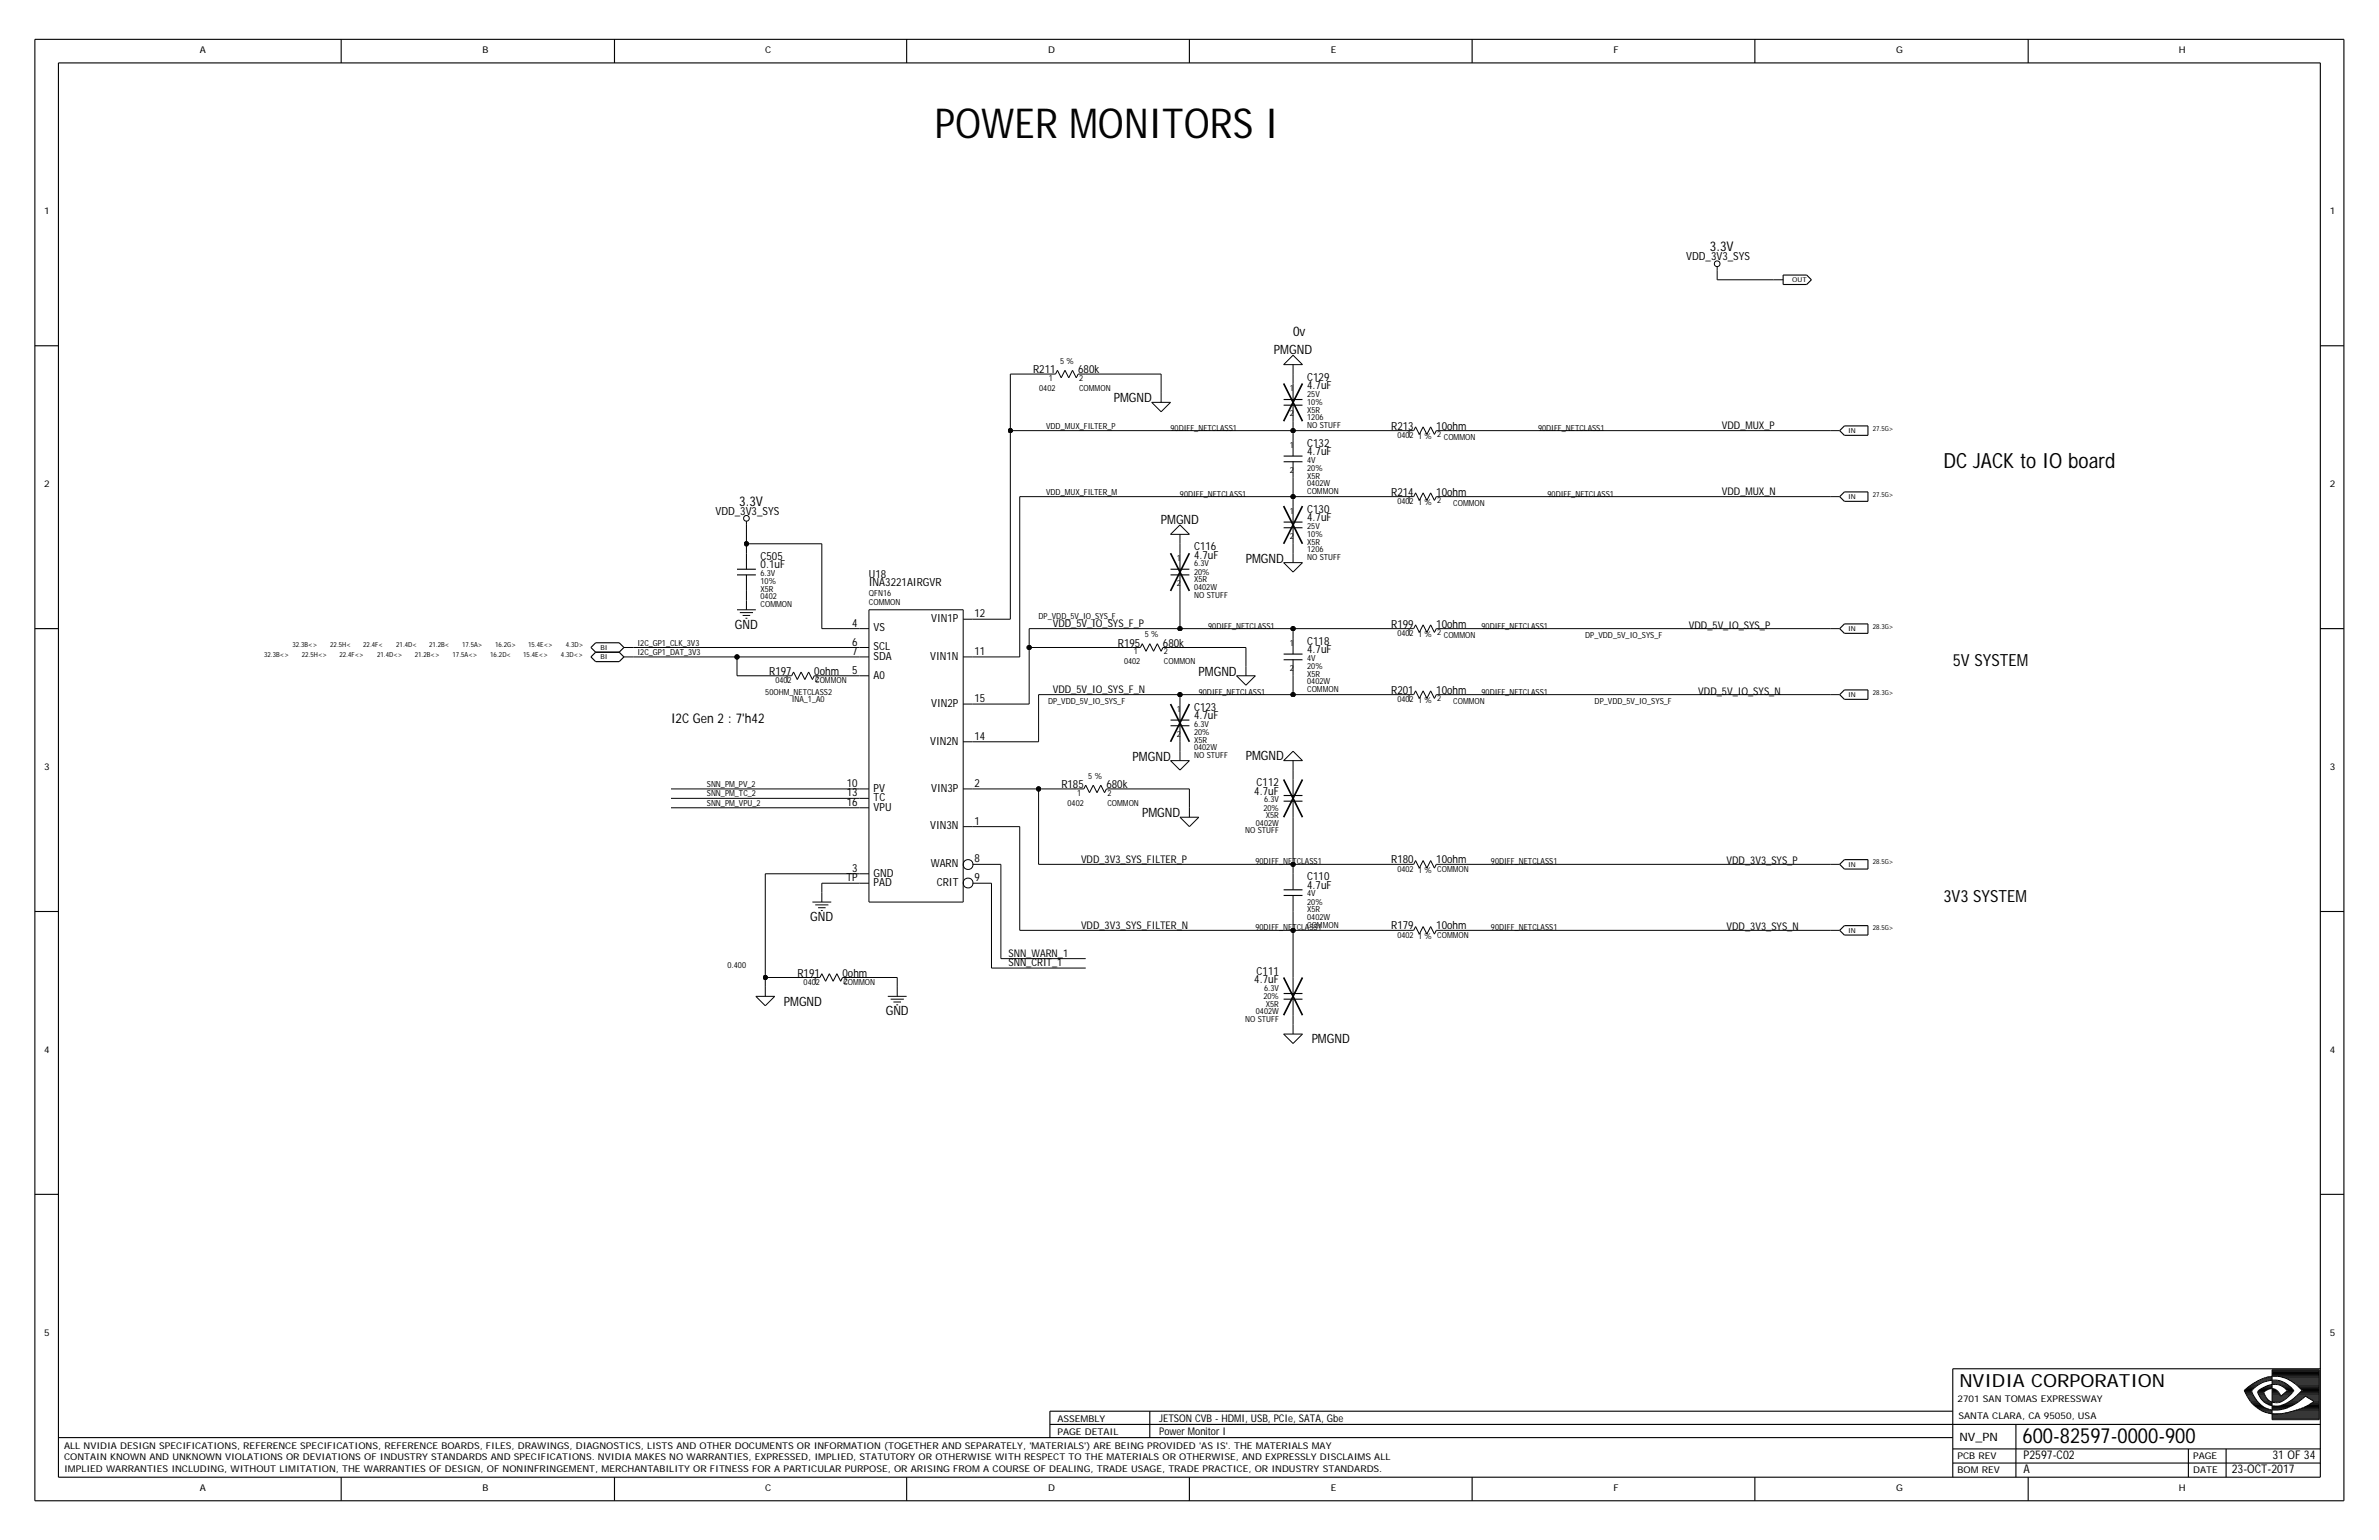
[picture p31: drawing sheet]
<svg xmlns="http://www.w3.org/2000/svg" width="432mm" height="279mm" viewBox="0 0 432 279" stroke-linecap="round" stroke-linejoin="round" font-family="sans-serif">
<defs><g id="words">
<text font-size="7.5" x="169.7" y="25.1">POWER MONITORS I</text>
<g font-size="3.8">
<text x="352.7" y="85">DC JACK to IO board</text>
<text x="367.1" y="261.8">600-82597-0000-900</text>
</g>
<text font-size="3.3" x="355.6" y="251.6">NVIDIA CORPORATION</text>
<g font-size="3">
<text x="354.4" y="120.9">5V SYSTEM</text>
<text x="352.7" y="163.7">3V3 SYSTEM</text>
</g>
<g font-size="2.4">
<text x="310.4" y="45.6">3.3V</text>
<text x="234.7" y="61">0v</text>
<text x="134.2" y="91.8">3.3V</text>
<text x="121.8" y="131.2">I2C Gen 2 : 7'h42</text>
</g>
<g font-size="2.3">
<text x="231.2" y="64.3">PMGND</text>
<text x="202.2" y="73">PMGND</text>
<text x="210.7" y="95.1">PMGND</text>
<text x="226.1" y="102.1">PMGND</text>
<text x="133.4" y="114.1">GND</text>
<text x="217.5" y="122.6">PMGND</text>
<text x="226.1" y="137.9">PMGND</text>
<text x="205.6" y="138">PMGND</text>
<text x="207.3" y="148.3">PMGND</text>
<text x="147.1" y="167.1">GND</text>
<text x="142.3" y="182.5">PMGND</text>
<text x="160.8" y="184.2">GND</text>
<text x="238.1" y="189.3">PMGND</text>
</g>
<g font-size="2.2">
<text x="367.3" y="267.3">A</text>
<text x="367.3" y="264.8">P2597-C02</text>
<text x="405.1" y="267.3">23-OCT-2017</text>
<text x="412.5" y="264.8">31 OF 34</text>
</g>
<text font-size="2.1" x="355.6" y="261.5">NV_PN</text>
<g font-size="2">
<text x="306" y="47.2">VDD_3V3_SYS</text>
<text x="187.5" y="67.7">R211</text>
<text x="195.7" y="67.7">680k</text>
<text x="237.3" y="69.1">C129</text>
<text x="237.3" y="70.6">4.7uF</text>
<text x="252.5" y="78">R213</text>
<text x="260.7" y="78">10ohm</text>
<text x="237.3" y="81">C132</text>
<text x="237.3" y="82.6">4.7uF</text>
<text x="252.5" y="89.9">R214</text>
<text x="260.7" y="89.9">10ohm</text>
<text x="129.8" y="93.4">VDD_3V3_SYS</text>
<text x="237.3" y="93">C130</text>
<text x="237.3" y="94.6">4.7uF</text>
<text x="138" y="101.6">C505</text>
<text x="216.7" y="99.9">C116</text>
<text x="216.7" y="101.4">4.7uF</text>
<text x="138" y="103.1">0.1uF</text>
<text x="157.7" y="106.4">INA3221AIRGVR</text>
<text x="157.7" y="104.8">U18</text>
<text x="154.7" y="113.7">4</text>
<text x="169" y="112.9">VIN1P</text>
<text x="176.9" y="112">12</text>
<text x="252.5" y="113.9">R199</text>
<text x="260.7" y="113.9">10ohm</text>
<text x="154.7" y="118.8">7</text>
<text x="154.7" y="117.1">6</text>
<text x="158.6" y="119.7">SDA</text>
<text x="158.6" y="118">SCL</text>
<text x="158.6" y="114.6">VS</text>
<text x="168.8" y="119.7">VIN1N</text>
<text x="176.9" y="118.8">11</text>
<text x="202.9" y="117.3">R195</text>
<text x="211.1" y="117.3">680k</text>
<text x="237.3" y="117">C118</text>
<text x="237.3" y="118.5">4.7uF</text>
<text x="139.6" y="122.4">R197</text>
<text x="147.8" y="122.4">0ohm</text>
<text x="154.7" y="122.3">5</text>
<text x="158.6" y="123.1">A0</text>
<text x="252.5" y="125.9">R201</text>
<text x="260.7" y="125.9">10ohm</text>
<text x="169" y="128.3">VIN2P</text>
<text x="176.9" y="127.4">15</text>
<text x="216.7" y="128.9">C123</text>
<text x="216.7" y="130.5">4.7uF</text>
<text x="168.8" y="135.1">VIN2N</text>
<text x="176.9" y="134.2">14</text>
<text x="153.7" y="142.8">10</text>
<text x="158.6" y="143.6">PV</text>
<text x="169" y="143.6">VIN3P</text>
<text x="176.9" y="142.8">2</text>
<text x="192.6" y="143">R185</text>
<text x="200.8" y="143">680k</text>
<text x="228.1" y="142.6">C112</text>
<text x="153.7" y="146.2">16</text>
<text x="153.7" y="144.5">13</text>
<text x="158.6" y="147.1">VPU</text>
<text x="158.6" y="145.4">TC</text>
<text x="176.9" y="149.6">1</text>
<text x="227.7" y="144.2">4.7uF</text>
<text x="168.8" y="150.5">VIN3N</text>
<text x="153.6" y="159.9">TP</text>
<text x="154.7" y="158.2">3</text>
<text x="158.6" y="159">GND</text>
<text x="158.6" y="160.8">PAD</text>
<text x="168.9" y="157.3">WARN</text>
<text x="170" y="160.8">CRIT</text>
<text x="176.9" y="159.9">9</text>
<text x="176.9" y="156.5">8</text>
<text x="237.3" y="159.7">C110</text>
<text x="237.3" y="161.3">4.7uF</text>
<text x="252.5" y="156.6">R180</text>
<text x="260.7" y="156.6">10ohm</text>
<text x="252.5" y="168.6">R179</text>
<text x="260.7" y="168.6">10ohm</text>
<text x="144.7" y="177.2">R191</text>
<text x="152.9" y="177.2">0ohm</text>
<text x="227.7" y="178.4">4.7uF</text>
<text x="228.1" y="176.8">C111</text>
</g>
<g font-size="1.9">
<text x="312.5" y="77.8">VDD_MUX_P</text>
<text x="312.5" y="89.8">VDD_MUX_N</text>
<text x="191.1" y="113.7">VDD_5V_IO_SYS_F_P</text>
<text x="306.5" y="114.1">VDD_5V_IO_SYS_P</text>
<text x="191.1" y="125.7">VDD_5V_IO_SYS_F_N</text>
<text x="308.3" y="126">VDD_5V_IO_SYS_N</text>
<text x="196.2" y="156.5">VDD_3V3_SYS_FILTER_P</text>
<text x="313.4" y="156.8">VDD_3V3_SYS_P</text>
<text x="183" y="173.6">SNN_WARN_1</text>
<text x="196.2" y="168.5">VDD_3V3_SYS_FILTER_N</text>
<text x="313.4" y="168.8">VDD_3V3_SYS_N</text>
<text x="183" y="175.3">SNN_CRIT_1</text>
<text x="210.4" y="257.9">JETSON CVB - HDMI, USB, PCIe, SATA, Gbe</text>
<text x="210.4" y="260.3">Power Monitor I</text>
</g>
<g font-size="1.7">
<text x="36.3" y="9.7">A</text>
<text x="87.6" y="9.7">B</text>
<text x="138.9" y="9.7">C</text>
<text x="190.2" y="9.7">D</text>
<text x="241.5" y="9.7">E</text>
<text x="292.9" y="9.7">F</text>
<text x="344.2" y="9.7">G</text>
<text x="395.5" y="9.7">H</text>
<text x="8" y="38.8">1</text>
<text x="422.9" y="38.8">1</text>
<text x="8" y="88.4">2</text>
<text x="422.9" y="88.4">2</text>
<text x="8" y="139.7">3</text>
<text x="422.9" y="139.7">3</text>
<text x="8" y="191">4</text>
<text x="422.9" y="191">4</text>
<text x="8" y="242.3">5</text>
<text x="422.9" y="242.3">5</text>
<text x="191.9" y="257.9">ASSEMBLY</text>
<text x="355.3" y="254.3">2701 SAN TOMAS EXPRESSWAY</text>
<text x="355.5" y="257.4">SANTA CLARA, CA 95050, USA</text>
<text x="11.6" y="262.9">ALL NVIDIA DESIGN SPECIFICATIONS, REFERENCE SPECIFICATIONS, REFERENCE BOARDS, FILES, DRAWINGS, DIAGNOSTICS, LISTS AND OTHER DOCUMENTS OR INFORMATION (TOGETHER AND SEPARATELY, 'MATERIALS') ARE BEING PROVIDED 'AS IS'. THE MATERIALS MAY</text>
<text x="191.9" y="260.3">PAGE DETAIL</text>
<text x="11.6" y="264.9">CONTAIN KNOWN AND UNKNOWN VIOLATIONS OR DEVIATIONS OF INDUSTRY STANDARDS AND SPECIFICATIONS. NVIDIA MAKES NO WARRANTIES, EXPRESSED, IMPLIED, STATUTORY OR OTHERWISE WITH RESPECT TO THE MATERIALS OR OTHERWISE, AND EXPRESSLY DISCLAIMS ALL</text>
<text x="11.6" y="267.2">IMPLIED WARRANTIES INCLUDING, WITHOUT LIMITATION, THE WARRANTIES OF DESIGN, OF NONINFRINGEMENT, MERCHANTABILITY OR FITNESS FOR A PARTICULAR PURPOSE, OR ARISING FROM A COURSE OF DEALING, TRADE USAGE, TRADE PRACTICE, OR INDUSTRY STANDARDS.</text>
<text x="355.3" y="267.3">BOM REV</text>
<text x="355.3" y="264.8">PCB REV</text>
<text x="398.1" y="264.8">PAGE</text>
<text x="398.1" y="267.3">DATE</text>
<text x="36.3" y="270.6">A</text>
<text x="87.6" y="270.6">B</text>
<text x="138.9" y="270.6">C</text>
<text x="190.2" y="270.6">D</text>
<text x="241.5" y="270.6">E</text>
<text x="292.9" y="270.6">F</text>
<text x="344.2" y="270.6">G</text>
<text x="395.5" y="270.6">H</text>
</g>
<g font-size="1.5">
<text x="188.6" y="70.9">0402</text>
<text x="190.4" y="69.1">1</text>
<text x="192.4" y="66.1">5 %</text>
<text x="195.9" y="69.1">2</text>
<text x="195.9" y="70.9">COMMON</text>
<text x="234.1" y="70.9">1</text>
<text x="237.3" y="72">25V</text>
<text x="189.9" y="77.8">VDD_MUX_FILTER_P</text>
<text x="234.1" y="75.6">2</text>
<text x="237.3" y="73.5">10%</text>
<text x="237.3" y="76.2">1206</text>
<text x="237.3" y="74.9">X5R</text>
<text x="237.3" y="77.6">NO STUFF</text>
<text x="212.5" y="78.1">90DIFF_NETCLASS1</text>
<text x="234.1" y="81.2">1</text>
<text x="237.3" y="83.9">4V</text>
<text x="253.6" y="79.5">0402</text>
<text x="255.4" y="79.3">1</text>
<text x="257.4" y="79.7">1 %</text>
<text x="260.9" y="79.3">2</text>
<text x="262.1" y="79.8">COMMON</text>
<text x="279.2" y="78.1">90DIFF_NETCLASS1</text>
<text x="189.9" y="89.8">VDD_MUX_FILTER_M</text>
<text x="234.1" y="85.8">2</text>
<text x="237.3" y="88.2">0402W</text>
<text x="237.3" y="89.6">COMMON</text>
<text x="237.3" y="85.5">20%</text>
<text x="237.3" y="86.9">X5R</text>
<text x="214.2" y="90.1">90DIFF_NETCLASS1</text>
<text x="234.1" y="93.2">1</text>
<text x="237.3" y="95.9">25V</text>
<text x="253.6" y="91.5">0402</text>
<text x="255.4" y="91.3">1</text>
<text x="257.4" y="91.7">1 %</text>
<text x="260.9" y="91.3">2</text>
<text x="263.8" y="91.8">COMMON</text>
<text x="280.9" y="90.1">90DIFF_NETCLASS1</text>
<text x="213.6" y="101.7">1</text>
<text x="234.1" y="97.8">2</text>
<text x="237.3" y="98.8">X5R</text>
<text x="237.3" y="101.6">NO STUFF</text>
<text x="237.3" y="97.5">10%</text>
<text x="237.3" y="100.2">1206</text>
<text x="138" y="106">10%</text>
<text x="138" y="107.4">X5R</text>
<text x="138" y="104.5">6.3V</text>
<text x="213.6" y="106.4">2</text>
<text x="216.7" y="107">0402W</text>
<text x="216.7" y="105.7">X5R</text>
<text x="216.7" y="102.8">6.3V</text>
<text x="216.7" y="104.3">20%</text>
<text x="138" y="108.7">0402</text>
<text x="138" y="110.1">COMMON</text>
<text x="157.7" y="109.8">COMMON</text>
<text x="157.7" y="108.1">QFN16</text>
<text x="188.5" y="112.3">DP_VDD_5V_IO_SYS_F</text>
<text x="216.7" y="108.4">NO STUFF</text>
<text x="115.7" y="118.8">I2C_GP1_DAT_3V3</text>
<text x="115.7" y="117.1">I2C_GP1_CLK_3V3</text>
<text x="205.8" y="118.7">1</text>
<text x="207.8" y="115.7">5 %</text>
<text x="211.3" y="118.7">2</text>
<text x="219.3" y="114.1">90DIFF_NETCLASS1</text>
<text x="234.1" y="117.1">1</text>
<text x="237.3" y="119.9">4V</text>
<text x="253.6" y="115.4">0402</text>
<text x="255.4" y="115.2">1</text>
<text x="257.4" y="115.7">1 %</text>
<text x="260.9" y="115.2">2</text>
<text x="262.1" y="115.8">COMMON</text>
<text x="268.9" y="114.1">90DIFF_NETCLASS1</text>
<text x="287.7" y="115.8">DP_VDD_5V_IO_SYS_F</text>
<text x="140.7" y="124">0402</text>
<text x="142.5" y="123.8">1</text>
<text x="148" y="123.8">2</text>
<text x="148" y="124">COMMON</text>
<text x="204" y="120.6">0402</text>
<text x="211.3" y="120.6">COMMON</text>
<text x="234.1" y="121.7">2</text>
<text x="237.3" y="125.5">COMMON</text>
<text x="237.3" y="124.1">0402W</text>
<text x="237.3" y="122.8">X5R</text>
<text x="237.3" y="121.4">20%</text>
<text x="138.9" y="126">50OHM_NETCLASS2</text>
<text x="143.7" y="127.4">INA_1_A0</text>
<text x="190.2" y="127.7">DP_VDD_5V_IO_SYS_F</text>
<text x="213.6" y="129.1">1</text>
<text x="216.7" y="131.8">6.3V</text>
<text x="217.6" y="126">90DIFF_NETCLASS1</text>
<text x="253.6" y="127.4">0402</text>
<text x="255.4" y="127.2">1</text>
<text x="257.4" y="127.6">1 %</text>
<text x="260.9" y="127.2">2</text>
<text x="263.8" y="127.7">COMMON</text>
<text x="268.9" y="126">90DIFF_NETCLASS1</text>
<text x="289.4" y="127.7">DP_VDD_5V_IO_SYS_F</text>
<text x="213.6" y="133.7">2</text>
<text x="216.7" y="137.5">NO STUFF</text>
<text x="216.7" y="134.8">X5R</text>
<text x="216.7" y="136.1">0402W</text>
<text x="216.7" y="133.4">20%</text>
<text x="128.3" y="142.8">SNN_PM_PV_2</text>
<text x="197.5" y="141.3">5 %</text>
<text x="128.3" y="144.5">SNN_PM_TC_2</text>
<text x="128.3" y="146.2">SNN_PM_VPU_2</text>
<text x="193.8" y="146.2">0402</text>
<text x="195.5" y="144.3">1</text>
<text x="201" y="144.3">2</text>
<text x="201" y="146.2">COMMON</text>
<text x="227.9" y="149.8">0402W</text>
<text x="229.3" y="147.1">20%</text>
<text x="229.4" y="145.5">6.3V</text>
<text x="229.8" y="148.4">X5R</text>
<text x="226" y="151.2">NO STUFF</text>
<text x="227.9" y="156.8">90DIFF_NETCLASS1</text>
<text x="253.6" y="158.2">0402</text>
<text x="257.4" y="158.4">1 % COMMON</text>
<text x="270.6" y="156.8">90DIFF_NETCLASS1</text>
<text x="237.3" y="164.2">20%</text>
<text x="237.3" y="165.5">X5R</text>
<text x="237.3" y="162.6">4V</text>
<text x="237.3" y="166.9">0402W</text>
<text x="227.9" y="168.8">90DIFF_NETCLASS1</text>
<text x="237.3" y="168.3">COMMON</text>
<text x="253.6" y="170.2">0402</text>
<text x="257.4" y="170.4">1 % COMMON</text>
<text x="270.6" y="168.8">90DIFF_NETCLASS1</text>
<text x="132.1" y="175.6">0.400</text>
<text x="145.9" y="178.7">0402</text>
<text x="147.6" y="178.5">1</text>
<text x="153.1" y="178.5">2</text>
<text x="153.1" y="178.7">COMMON</text>
<text x="229.4" y="179.7">6.3V</text>
<text x="226" y="185.4">NO STUFF</text>
<text x="227.9" y="184">0402W</text>
<text x="229.3" y="181.3">20%</text>
<text x="229.8" y="182.6">X5R</text>
</g>
<g font-size="1.3">
<text x="339.9" y="78.1">27.5G&gt;</text>
<text x="339.9" y="90.1">27.5G&gt;</text>
<text x="47.9" y="119.2">32.3B&lt;&gt;</text>
<text x="53.1" y="117.5">32.3B&lt;&gt;</text>
<text x="54.8" y="119.2">22.5H&lt;&gt;</text>
<text x="59.9" y="117.5">22.5H&lt;</text>
<text x="61.6" y="119.2">22.4F&lt;&gt;</text>
<text x="65.9" y="117.5">22.4F&lt;</text>
<text x="68.5" y="119.2">21.4D&lt;&gt;</text>
<text x="71.9" y="117.5">21.4D&lt;</text>
<text x="75.3" y="119.2">21.2B&lt;&gt;</text>
<text x="77.9" y="117.5">21.2B&lt;</text>
<text x="82.1" y="119.2">17.5A&lt;&gt;</text>
<text x="83.9" y="117.5">17.5A&gt;</text>
<text x="89" y="119.2">16.2D&lt;</text>
<text x="89.9" y="117.5">16.2G&gt;</text>
<text x="95" y="119.2">15.4E&lt;&gt;</text>
<text x="95.9" y="117.5">15.4E&lt;&gt;</text>
<text x="101.8" y="119.2">4.3D&lt;&gt;</text>
<text x="102.7" y="117.5">4.3D&gt;</text>
<text x="339.9" y="114.1">28.3G&gt;</text>
<text x="339.9" y="126">28.3G&gt;</text>
<text x="339.9" y="156.8">28.5G&gt;</text>
<text x="339.9" y="168.8">28.5G&gt;</text>
</g>
<g font-size="1.2">
<text x="325.3" y="51.2">OUT</text>
<text x="335.5" y="78.6">IN</text>
<text x="335.5" y="90.5">IN</text>
<text x="109" y="117.9">BI</text>
<text x="109" y="119.6">BI</text>
<text x="335.5" y="114.5">IN</text>
<text x="335.5" y="126.5">IN</text>
<text x="335.5" y="157.3">IN</text>
<text x="335.5" y="169.2">IN</text>
</g>
</g></defs>
<g fill="none" stroke="#000" stroke-width=".18">
<path d="M311.7 50.8h10.2zM311.7 49v1.8zM311.7 48.4v.6zM321.9 50.8h1.7zM183.4 67.9h6.8zM183.4 67.9v10.2zM183.4 78.1h51.3zM183.4 78.1v34.2zM190.2 67.9h1.4zM191.9 67.2l-.3 .7zM191.9 67.2l.7 1.3zM193.3 67.2l-.7 1.3z"/>
<path d="M193.3 67.2l.7 1.3zM194.7 67.2l.7 1.3zM194.7 67.2l-.7 1.3zM195.7 67.9h1.4zM195.7 67.9l-.3 .6zM197.1 67.9h13.6zM209 73l1.7 1.7zM209 73h3.5zM210.7 67.9v3.4zM210.7 71.3v1.7zM212.5 73l-1.8 1.7zM233 66.2l1.7-1.8z"/>
<path d="M233 66.2h3.4zM234.7 67.9v1.7zM234.7 78.1h20.5zM234.7 76.4v1.7zM234.7 78.1v1.7zM234.7 66.2v1.7zM234.7 64.4l1.7 1.8zM234.7 73.5v2.9zM234.7 69.6v2.9zM234.7 79.8v2.9zM255.2 78.1h1.4zM256.9 77.4l-.3 .7z"/>
<path d="M256.9 77.4l.7 1.4zM258.3 77.4l-.7 1.4zM258.3 77.4l.7 1.4zM259.7 77.4l.7 1.4zM259.7 77.4l-.7 1.4zM260.7 78.1h1.4zM260.7 78.1l-.3 .7zM262.1 78.1h70.1zM332.2 78.1h1.7zM135.5 98.7h13.7zM135.5 95.2v3.5zM135.5 98.7v1.7z"/>
<path d="M135.5 94.6v.6zM149.2 98.7v15.4zM185.1 90.1h49.6zM185.1 90.1v29.1zM212.5 96.9h3.4zM214.2 98.7v1.7zM214.2 96.9v1.8zM214.2 95.2l1.7 1.7zM214.2 95.2l-1.7 1.7zM234.7 98.7v1.7zM234.7 90.1h20.5zM234.7 90.1v1.7z"/>
<path d="M234.7 86.7v3.4zM234.7 83.8v2.9zM234.7 95.7v3zM234.7 91.8v2.9zM255.2 90.1h1.4zM256.9 89.4l-.3 .7zM256.9 89.4l.7 1.4zM258.3 89.4l-.7 1.4zM258.3 89.4l.7 1.4zM259.7 89.4l.7 1.4zM259.7 89.4l-.7 1.4zM260.7 90.1h1.4z"/>
<path d="M260.7 90.1l-.3 .7zM262.1 90.1h70.1zM332.2 90.1h1.7zM113.2 117.5h1.8zM113.2 119.2h1.8zM115 119.2h18.8zM115 117.5h41zM133.8 119.2v3.4zM133.8 119.2h22.2zM133.8 110.6h3.4zM134.3 111.1h2.4zM134.8 111.7h1.4z"/>
<path d="M135.3 112.2h.4zM135.5 107.2v1.7zM135.5 108.9v1.7zM135.5 104.3v2.9zM135.5 100.4v2.9zM149.2 114.1h6.8zM156 119.2h1.7zM156 114.1h1.7zM156 117.5h1.7zM157.7 110.6h17.1zM157.7 110.6v53.1zM174.8 119.2h1.7z"/>
<path d="M174.8 112.3h1.7zM174.8 110.6v53.1zM176.5 112.3h6.9zM176.5 119.2h8.6zM186.8 117.5h18.8zM186.8 117.5v10.2zM186.8 114.1v3.4zM186.8 114.1h27.4zM205.6 117.5h1.4zM207.3 116.8l-.3 .7zM207.3 116.8l.7 1.4zM208.7 116.8l-.7 1.4z"/>
<path d="M208.7 116.8l.7 1.4zM210.1 116.8l.6 1.4zM210.1 116.8l-.7 1.4zM211.1 117.5h1.4zM211.1 117.5l-.4 .7zM212.5 117.5h13.6zM214.2 114.1h20.5zM214.2 107.2v6.9zM214.2 104.3v2.9zM214.2 100.4v2.9zM226.1 117.5v3.4zM233 102.1l1.7 1.7z"/>
<path d="M233 102.1h3.4zM234.7 114.1h20.5zM234.7 114.1v1.7zM234.7 100.4v1.7zM234.7 119.7v2.9zM234.7 115.8v2.9zM236.4 102.1l-1.7 1.7zM255.2 114.1h1.4zM256.9 113.4l-.3 .7zM256.9 113.4l.7 1.3zM258.3 113.4l-.7 1.3zM258.3 113.4l.7 1.3z"/>
<path d="M259.7 113.4l.7 1.3zM259.7 113.4l-.7 1.3zM260.7 114.1h1.4zM260.7 114.1l-.3 .6zM262.1 114.1h70.1zM332.2 114.1h1.7zM133.8 122.6h8.5zM142.3 122.6h1.4zM144 121.9l-.3 .7zM144 121.9l.7 1.4zM145.4 121.9l-.7 1.4zM145.4 121.9l.7 1.4z"/>
<path d="M146.8 121.9l.7 1.4zM146.8 121.9l-.7 1.4zM147.8 122.6h1.4zM147.8 122.6l-.3 .7zM149.2 122.6h6.8zM156 122.6h1.7zM174.8 134.6h1.7zM174.8 127.7h1.7zM176.5 127.7h10.3zM176.5 134.6h12zM188.5 126h25.7zM188.5 126v8.6z"/>
<path d="M212.5 138l1.7 1.7zM212.5 138h3.4zM214.2 134.6v1.7zM214.2 126h20.5zM214.2 126v1.7zM214.2 136.3v1.7zM214.2 131.7v2.9zM214.2 127.7v2.9zM215.9 138l-1.7 1.7zM224.4 122.6l1.7 1.7zM224.4 122.6h3.5zM226.1 120.9v1.7z"/>
<path d="M227.9 122.6l-1.8 1.7zM233 138l1.7-1.7zM233 138h3.4zM234.7 139.7v1.7zM234.7 126h20.5zM234.7 122.6v3.4zM234.7 138v1.7zM234.7 136.3l1.7 1.7zM255.2 126h1.4zM256.9 125.3l-.3 .7zM256.9 125.3l.7 1.4zM258.3 125.3l-.7 1.4z"/>
<path d="M258.3 125.3l.7 1.4zM259.7 125.3l.7 1.4zM259.7 125.3l-.7 1.4zM260.7 126h1.4zM260.7 126l-.3 .7zM262.1 126h70.1zM332.2 126h1.7zM121.8 143.1h34.2zM121.8 146.6h34.2zM121.8 144.8h34.2zM138.9 158.5h17.1zM138.9 158.5v18.8z"/>
<path d="M156 158.5h1.7zM156 143.1h1.7zM156 144.8h1.7zM156 146.6h1.7zM174.8 143.1h1.7zM174.8 150h1.7zM176.5 156.8h5.2zM176.5 150h8.6zM176.5 143.1h12zM181.7 156.8v17.1zM185.1 150v18.8zM188.5 143.1h6.9z"/>
<path d="M188.5 143.1v13.7zM188.5 156.8h46.2zM195.4 143.1h1.3zM197.1 142.4l-.4 .7zM197.1 142.4l.6 1.4zM198.4 142.4l-.7 1.4zM198.4 142.4l.7 1.4zM199.8 142.4l.7 1.4zM199.8 142.4l-.7 1.4zM200.8 143.1h1.4zM200.8 143.1l-.3 .7zM202.2 143.1h13.7z"/>
<path d="M214.2 148.3l1.7 1.7zM214.2 148.3h3.4zM215.9 143.1v3.5zM215.9 146.6v1.7zM217.6 148.3l-1.7 1.7zM234.7 156.8h20.5zM234.7 148.3v8.5zM234.7 156.8v1.7zM234.7 145.4v2.9zM234.7 141.4v2.9zM234.7 158.5v2.9zM255.2 156.8h1.4z"/>
<path d="M256.9 156.1l-.3 .7zM256.9 156.1l.7 1.4zM258.3 156.1l-.7 1.4zM258.3 156.1l.7 1.4zM259.7 156.1l.7 1.4zM259.7 156.1l-.7 1.4zM260.7 156.8h1.4zM260.7 156.8l-.3 .7zM262.1 156.8h70.1zM332.2 156.8h1.7zM138.9 177.3h8.6zM138.9 177.3v1.8z"/>
<path d="M138.9 179.1v1.7zM147.5 177.3h1.3zM147.5 163.7h3.4zM148 164.2h2.4zM148.5 164.7h1.3zM149 165.2h.3zM149.2 160.2h6.8zM149.2 160.2v1.7zM149.2 176.7l-.4 .6zM149.2 176.7l.6 1.3zM149.2 161.9v1.8zM150.5 176.7l-.7 1.3z"/>
<path d="M150.5 176.7l.7 1.3zM151.9 176.7l.7 1.3zM151.9 176.7l-.7 1.3zM152.9 177.3h1.4zM152.9 177.3l-.3 .7zM154.3 177.3h8.6zM156 160.2h1.7zM157.7 163.7h17.1zM162.9 177.3v1.8zM162.9 179.1v1.7zM176.5 160.2h3.5zM180 160.2v15.4z"/>
<path d="M180 175.6h17.1zM181.7 173.9h15.4zM185.1 168.8h49.6zM234.7 168.8h20.5zM234.7 165.4v3.4zM234.7 168.8v8.5zM234.7 162.5v2.9zM234.7 177.3v3zM255.2 168.8h1.4zM256.9 168.1l-.3 .7zM256.9 168.1l.7 1.4zM258.3 168.1l-.7 1.4z"/>
<path d="M258.3 168.1l.7 1.4zM259.7 168.1l.7 1.4zM259.7 168.1l-.7 1.4zM260.7 168.8h1.4zM260.7 168.8l-.3 .7zM262.1 168.8h70.1zM332.2 168.8h1.7zM137.2 180.8l1.7 1.7zM137.2 180.8h3.4zM140.6 180.8l-1.7 1.7zM161.1 180.8h3.5zM161.7 181.3h2.3z"/>
<path d="M162.2 181.8h1.3zM162.7 182.3h.3zM233 187.6l1.7 1.7zM233 187.6h3.4zM234.7 184.2v1.7zM234.7 181.3v2.9zM234.7 185.9v1.7zM236.4 187.6l-1.7 1.7zM407.3 252.3l.9-.8zM407.3 252.3l.4 .7zM407.4 252.3h1.3zM407.4 252.4h1.3z"/>
<path d="M407.5 252.6h1.2zM407.6 252.1h1.2zM407.6 252.8h1.2zM407.7 253l.2 .4zM407.7 253h1.2zM407.8 251.9h1.2zM407.8 253.1h1.2zM407.9 253.3h1.2zM407.9 253.4l.3 .4zM407.9 251.8h1.3zM408 253.5h1.2zM408.1 253.6h1.2z"/>
<path d="M408.2 251.6h1.2zM408.2 253.8h1.2zM408.2 253.8l.3 .5zM408.2 251.5l.3-.2zM408.3 254h1.2zM408.4 251.4h1.2zM408.4 254.2h1.3zM408.5 254.3l.2 .3zM408.5 251.3l.5-.3zM408.6 254.3h1.2zM408.7 254.5h1.3zM408.7 251.2h1.2z"/>
<path d="M408.7 252.3v.1zM408.7 252.4v.1zM408.7 254.6l.2 .2zM408.7 252.5l.1 .2zM408.8 252.7l.1 .3zM408.8 254.7h1.3zM408.8 252.1l-.1 .2zM408.9 251.1h1.2zM408.9 254.8l.3 .3zM408.9 253l.3 .4zM409 251l.5-.3zM409 254.8h1.3z"/>
<path d="M409.1 251.8l.4-.2zM409.1 251.8l-.3 .3zM409.2 250.9h1.3zM409.2 255h1.3zM409.2 253.4l.1 .3zM409.2 255.1l.4 .2zM409.3 253.7l.4 .5zM409.4 255.2h1.3zM409.5 250.7l.3-.2zM409.5 250.7h1.4zM409.5 251.6l.4-.4zM409.6 255.3l.4 .3z"/>
<path d="M409.6 255.3h1.4zM409.7 254.2l.2 .2zM409.8 250.6h1.7zM409.8 252.5v.2zM409.8 252.7h.1M409.8 252.5h.1M409.8 252.6h1.1zM409.8 250.5l.3-.1zM409.8 252.7l.1 .2zM409.8 252.4h.1M409.8 252.4h1.2zM409.9 255.5h1.4z"/>
<path d="M409.9 252.8h1zM409.9 252.9l.1 .2zM409.9 252.3l-.1 .1zM409.9 252.3l.1-.1zM409.9 251.2l.6-.3zM409.9 254.4l.5 .5zM409.9 253h1.1zM410 255.6l.3 .3zM410 252.3h1.3zM410 253.1h1.1zM410 253.1l.4 .7zM410 252.2l.3-.2z"/>
<path d="M410.1 255.7h1.7zM410.1 253.3h1.1zM410.1 250.4l.4-.2zM410.1 250.4h2.3zM410.2 253.5h1.1zM410.2 252.1h1.4zM410.3 253.6h1.1zM410.3 252l.3-.2zM410.3 255.9l.2 .1zM410.4 255.9h2zM410.4 253.8l.5 .5zM410.4 254.9l.5 .4z"/>
<path d="M410.4 253.8h1.1zM410.5 250.2h1.9zM410.5 256l.4 .1zM410.5 250.9l.3-.1zM410.5 250.2l.4-.2zM410.6 251.9h1.6zM410.6 254h1.1zM410.6 251.8l.5-.2zM410.7 256h1.7zM410.8 254.2h1.1zM410.8 251.8h1.6zM410.8 250.8l.4-.1z"/>
<path d="M410.9 252.6l.2 .5zM410.9 252.6l.3-.3zM410.9 254.3h1.3zM410.9 254.3l.2 .2zM410.9 250l.3-.1zM410.9 256.1l.4 .2zM410.9 255.3l.4 .2zM411 250h1.4zM411.1 251.6l.3-.2zM411.1 253.1l.1 .2zM411.1 256.2h1.3zM411.1 254.5h1.3z"/>
<path d="M411.1 254.5l.5 .3zM411.2 251.6h1.2zM411.2 250.7l.3-.1zM411.2 253.3l.2 .3zM411.2 249.9l.3-.1zM411.2 252.3l.6-.3zM411.3 255.5l.2 .1zM411.3 256.3h.3zM411.4 253.6l.1 .1zM411.4 254.7h1zM411.4 251.4l.4-.1zM411.5 253.7l.2 .3z"/>
<path d="M411.5 255.6h.1zM411.5 249.9h.9zM411.5 249.8h.4zM411.5 250.6l.4-.1zM411.6 251.4h.8zM411.6 254.8l.3 .1zM411.6 256.3l.3 .1zM411.6 255.6l.2 .1zM411.7 254l.2 .2zM411.7 256.4h.7zM411.8 254.8h.6zM411.8 251.3l.3-.1z"/>
<path d="M411.8 252l.4-.1zM411.8 255.7h.2zM411.9 254.9l.5 .1zM411.9 250.5l.5-.1zM411.9 249.8l.2-.1zM411.9 254.2l.2 .1zM411.9 256.4l.5 .1zM412 255.7l.2 .1zM412.1 251.2h.3zM412.1 249.7h.3zM412.1 254.3l.4 .1zM412.2 251.2h.2z"/>
<path d="M412.2 251.9h.3zM412.2 255.8h.2zM412.4 249.4h8.5zM412.4 248.7h8.5zM412.4 249.5h8.5zM412.4 249h8.5zM412.4 248.8h8.5zM412.4 249.2h8.5zM412.4 256.7h8.5zM412.4 257.4h8.5zM412.4 257.2h8.5zM412.4 257.1h8.5z"/>
<path d="M412.4 256.9h8.5zM412.4 254.3h1.6zM412.4 254.2h1.9zM412.4 255.2h3.3zM412.4 254h2.2zM412.4 253.8h2.4zM412.4 255.3h2.9zM412.4 255.5h2.5zM412.4 253.6h2.6zM412.4 253.5h2.8zM412.4 255.7h1.8zM412.4 253h1.4z"/>
<path d="M412.4 252.8h1.3zM412.4 252.6h1.2zM412.4 252.4h1zM412.4 252.3h.8zM412.4 252.1h.6zM412.4 250.6h1.5zM412.4 250.7h1.9zM412.4 250.9h2.3zM412.4 251.1h2.6zM412.4 257.6h8.5zM412.4 248.5h8.5zM412.4 253.1h1.5z"/>
<path d="M412.4 256.5h8.5zM412.4 253.3h3zM412.4 248.5v9.1zM412.4 255l.3 .1zM412.4 251.2h.6zM412.4 249.7h1zM412.4 256.5h.5zM412.4 250.4h.7zM412.4 255.8h1.1zM412.5 254.4l.5 .1zM412.5 251.9l.2 .1zM412.7 255.1h.4z"/>
<path d="M412.7 252h.1zM412.8 252l.2 .1zM412.9 256.5h.9zM413 252.1l.1 .1zM413 251.2h.4zM413 254.5h.4zM413.1 255.1h.4zM413.1 250.4h.3zM413.1 252.2l.2 .1zM413.3 252.3l.1 .1zM413.4 249.7h.4zM413.4 249.7h7.5z"/>
<path d="M413.5 251.2h.1M413.4 252.4l.2 .2zM413.4 254.5h.2zM413.4 250.4l.6 .2zM413.5 255.1l.4-.1zM413.5 251.2l.2 .1zM413.5 255.8h.4zM413.6 252.6l.1 .1zM413.6 254.5h.1M413.6 254.5l.2-.1zM413.7 251.2h1.5zM413.7 252.7l.1 .2z"/>
<path d="M413.7 251.3h.1zM413.7 249.7l.3 .1zM413.8 249.7h.1M413.8 252.9l.1 .3zM413.8 251.3l.3 .1zM413.8 254.4h.2zM413.9 256.5h.1M413.9 255h.1zM413.9 256.5h.2zM413.9 255.8l.4-.1zM413.9 253.2l.1 .1zM414 255h2z"/>
<path d="M414 254.4l.2-.2zM414 250.6l.3 .1zM414 253.3l1.1-1zM414 255l.2-.1zM414 249.8l.5 .1zM414.1 251.4h1.3zM414.1 251.4l.3 .3zM414.1 256.5l.4-.1zM414.2 253.1h1.4zM414.2 254.9l.4-.1zM414.2 254.2h.1zM414.3 249.9h6.6z"/>
<path d="M414.3 255.7l.4-.1zM414.3 250.7l.2 .1zM414.3 254.2l.2-.2zM414.4 251.6h1.2zM414.4 253h1.4zM414.4 251.7l.3 .2zM414.5 254.8h1.8zM414.5 249.9l.3 .1zM414.5 254h.1zM414.5 256.4l.6-.1zM414.5 250.8l.2 .1zM414.6 251.8h1.2z"/>
<path d="M414.6 252.8h1.4zM414.6 254.8l.2-.1zM414.6 254l.2-.1zM414.7 250.9l.4 .2zM414.7 255.6l.4-.1zM414.7 251.9l.5 .4zM414.8 256.4h6.1zM414.8 250l.4 .2zM414.8 254.7l.4-.2zM414.8 253.9l.4-.4zM414.8 252.6h1.3zM414.8 251.9h1.2z"/>
<path d="M414.9 250h6zM414.9 254.7h1.7zM415 252.1h1.2zM415 252.4h1.2zM415.1 255.5l.3-.2zM415.1 251.1l.2 .2zM415.1 256.3l1.2-.3zM415.2 252.3h1.1zM415.2 254.5l.6-.4zM415.1 252.3h.1M415.2 250.2l.7 .4zM415.2 254.5h1.7z"/>
<path d="M415.2 250.2h5.7zM415.2 253.5l.7-.6zM415.3 251.3l.2 .1zM415.4 255.3l.4-.2zM415.5 254.3h1.6zM415.5 251.4l.1 .2zM415.5 256.2h5.4zM415.5 250.4h5.4zM415.6 251.6l.2 .1zM415.7 254.2h1.7zM415.8 255.1l.4-.2zM415.8 251.7l.2 .1z"/>
<path d="M415.8 250.6h5.1zM415.8 254.1l.5-.4zM415.9 250.6l.3 .2zM416 251.8l.1 .2zM416 254h1.6zM416.1 252.7l-.2 .2zM416.1 252.7h.1M416.1 252l.1 .1zM416.1 250.7h4.8zM416.2 256h4.7zM416.2 250.8l.4 .3zM416.2 254.9l.4-.2z"/>
<path d="M416.2 253.8h1.6zM416.2 252.5l-.1 .1zM416.2 252.1l.2 .2zM416.3 256l.7-.2zM416.3 252.4l-.1 .1zM416.3 252.4l.1-.1zM416.3 253.7l.6-.5zM416.4 250.9h4.5zM416.4 253.6h1.6zM416.6 253.5h1.6zM416.6 251.1l.2 .1zM416.6 254.7l.2-.1z"/>
<path d="M416.6 251.1h4.3zM416.7 255.9h4.2zM416.8 251.2l.2 .2zM416.8 251.2h4.1zM416.8 254.6l.4-.3zM416.8 253.3h4.1zM417 253.1h3.9zM417 251.4l.6 .6zM417 251.4h3.9zM417 255.8l.6-.2zM417.1 253h3.8zM417.2 251.6h3.7z"/>
<path d="M417.2 254.3l.7-.6zM417.3 255.7h3.6zM417.3 252.8h3.6zM417.4 251.8h3.5zM417.5 252.6h3.4zM417.5 251.9h3.4zM417.6 255.6l.5-.2zM417.6 252l.2 .3zM417.7 252.4h3.2zM417.7 252.1h3.2zM417.7 255.5h3.2zM417.8 252.3l-.9 .9z"/>
<path d="M417.9 252.3h3zM417.9 253.7l.5-.4zM418.1 255.4l.5-.3zM418.2 255.3h2.7zM418.4 253.3l.3 .2zM418.4 253.3h.1M418.5 255.2h2.4zM418.6 255.1l.4-.2zM418.7 253.5l1.3 .8zM418.7 253.5h2.2zM418.9 255h2zM419 253.6h1.9z"/>
<path d="M419 254.9l.2-.1zM419.1 254.8h1.8zM419.2 254.8l.5-.3zM419.3 253.8h1.6zM419.4 254.7h1.5zM419.6 254h1.3zM419.7 254.5h1.2zM419.7 254.5l.3-.2zM419.9 254.2h1zM419.9 254.3h1zM420.9 248.5v9.1z"/>
<circle cx="311.7" cy="47.9" r=".52"/>
<circle cx="135.5" cy="94" r=".52"/>
<circle cx="175.7" cy="156.9" r=".9"/>
<circle cx="175.7" cy="160.2" r=".9"/>
</g>
<g fill="#000" stroke="#000" stroke-width=".18">
<circle cx="183.4" cy="78.1" r=".41"/>
<circle cx="234.7" cy="78.1" r=".41"/>
<circle cx="135.5" cy="98.7" r=".41"/>
<circle cx="234.7" cy="90.1" r=".41"/>
<circle cx="133.8" cy="119.2" r=".41"/>
<circle cx="186.8" cy="117.5" r=".41"/>
<circle cx="214.2" cy="114.1" r=".41"/>
<circle cx="234.7" cy="114.1" r=".41"/>
<circle cx="214.2" cy="126" r=".41"/>
<circle cx="234.7" cy="126" r=".41"/>
<circle cx="188.5" cy="143.1" r=".41"/>
<circle cx="234.7" cy="156.8" r=".41"/>
<circle cx="138.9" cy="177.3" r=".41"/>
<circle cx="234.7" cy="168.8" r=".41"/>
</g>
<g fill="none" stroke="#000" stroke-width=".2">
<path d="M6.3 7.1v265.2zM6.3 7.1h419.1zM10.6 11.4v256.6zM10.6 11.4h410.6zM61.9 7.1v4.3zM111.5 7.1v4.3zM164.6 7.1v4.3zM215.9 7.1v4.3zM267.2 7.1v4.3zM318.5 7.1v4.3zM368.1 7.1v4.3zM421.2 11.4v256.6z"/>
<path d="M425.4 7.1v265.2zM323.6 49.9v1.7zM323.6 49.9h4.3zM323.6 51.6h4.3zM327.9 49.9l.9 .9zM327.9 51.6l.9-.8zM6.3 62.7h4.3zM233 72.5h3.4zM233 73.5h3.4zM333.9 78.1l.9-.8zM333.9 78.1l.9 .9zM334.8 79h4.2z"/>
<path d="M334.8 77.3h4.2zM339 77.3v1.7zM421.2 62.7h4.2zM233 82.7h3.4zM233 83.8h3.4zM233 94.7h3.4zM233 95.7h3.4zM333.9 90.1l.9-.9zM333.9 90.1l.9 .9zM334.8 91h4.2zM334.8 89.2h4.2zM339 89.2v1.8z"/>
<path d="M6.3 114.1h4.3zM107.3 117.5l.8 .8zM107.3 117.5l.8-.9zM107.3 119.2l.8 .8zM107.3 119.2l.8-.9zM108.1 118.3h4.3zM108.1 116.6h4.3zM112.4 118.3l.8-.8zM112.4 116.6l.8 .9zM112.4 118.3l.8 .9zM113.2 119.2l-.8 .8zM133.8 103.3h3.4z"/>
<path d="M133.8 104.3h3.4zM212.5 103.3h3.4zM212.5 104.3h3.4zM233 118.7h3.4zM233 119.7h3.4zM333.9 114.1l.9-.9zM333.9 114.1l.9 .8zM334.8 114.9h4.2zM334.8 113.2h4.2zM339 113.2v1.7zM421.2 114.1h4.2zM108.1 120h4.3z"/>
<path d="M212.5 130.6h3.4zM212.5 131.7h3.4zM333.9 126l.9-.8zM333.9 126l.9 .9zM334.8 126.9h4.2zM334.8 125.2h4.2zM339 125.2v1.7zM233 144.3h3.4zM233 145.4h3.4zM333.9 156.8l.9-.8zM333.9 156.8l.9 .9zM334.8 157.7h4.2z"/>
<path d="M334.8 156h4.2zM339 156v1.7zM6.3 165.4h4.3zM233 161.4h3.4zM233 162.5h3.4zM333.9 168.8l.9-.9zM333.9 168.8l.9 .8zM334.8 169.6h4.2zM334.8 167.9h4.2zM339 167.9v1.7zM421.2 165.4h4.2zM233 180.3h3.4z"/>
<path d="M233 181.3h3.4zM6.3 216.7h4.3zM421.2 216.7h4.2zM190.6 256v4.8zM190.6 258.4h230.6zM190.6 256h163.8zM208.7 256v4.8zM354.4 248.3h66.8zM354.4 248.3v19.7zM365.9 258.4v9.6zM6.3 272.3h419.1zM10.6 268h410.6z"/>
<path d="M10.6 260.8h343.8zM61.9 268v4.3zM111.5 268v4.3zM164.6 268v4.3zM215.9 268v4.3zM267.2 268v4.3zM318.5 268v4.3zM354.4 265.4h66.8zM354.4 262.9h66.8zM368.1 268v4.3zM397.2 262.9v5.1zM404 262.9v5.1z"/>
</g>
<path d="M233 69.6l3.4 6.8zM236.4 69.6l-3.4 6.8zM233 91.8l3.4 6.9zM236.4 91.8l-3.4 6.9zM212.5 100.4l3.4 6.8zM215.9 100.4l-3.4 6.8zM212.5 127.7l3.4 6.9zM215.9 127.7l-3.4 6.9zM233 141.4l3.4 6.9zM236.4 141.4l-3.4 6.9zM233 177.3l3.4 6.9zM236.4 177.3l-3.4 6.9z" fill="none" stroke="#000" stroke-width=".3"/>
<use href="#words"/>
</svg>
